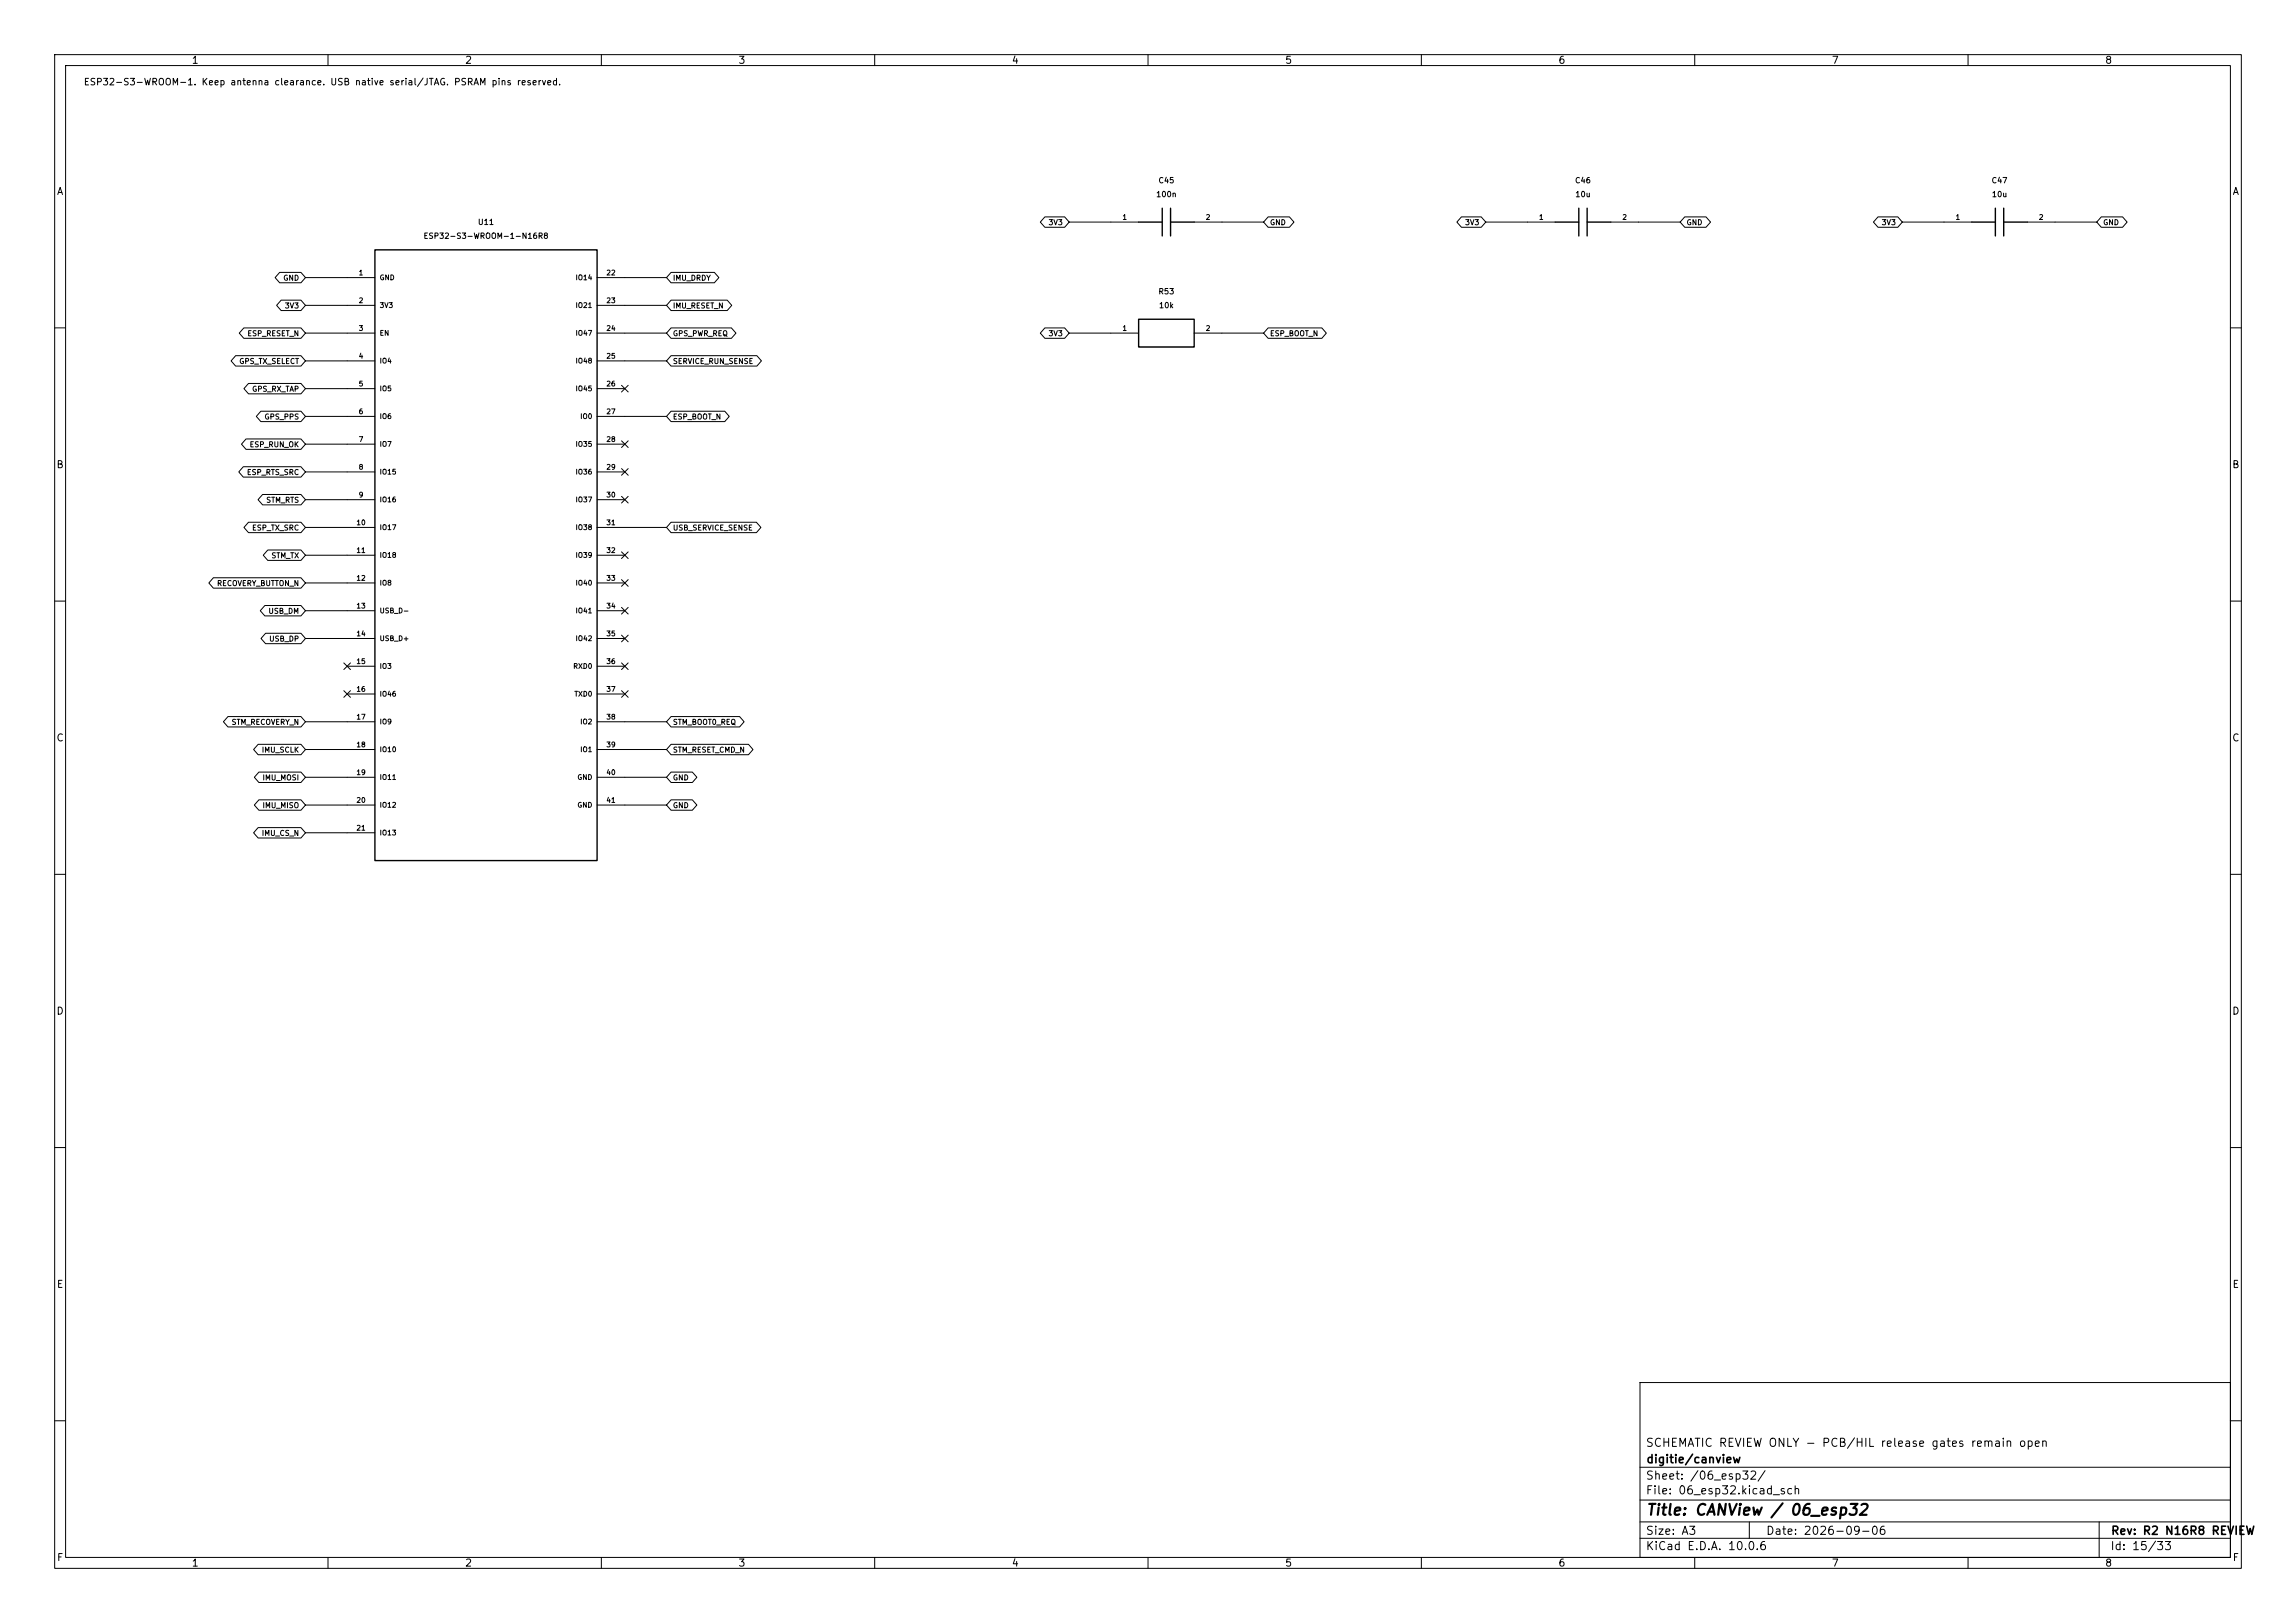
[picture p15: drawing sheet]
<svg xmlns="http://www.w3.org/2000/svg" width="420mm" height="297mm" viewBox="0 0 420 297" stroke-linecap="round" stroke-linejoin="round" font-family="sans-serif">
<defs><g id="words">
<text font-size="2" x="301" y="277.8">Title: CANView / 06_esp32</text>
<g font-size="1.5">
<text x="300.9" y="265.1">SCHEMATIC REVIEW ONLY - PCB/HIL release gates remain open</text>
<text x="301" y="268.1">digitie/canview</text>
<text x="300.9" y="273.8">File: 06_esp32.kicad_sch</text>
<text x="300.9" y="271.1">Sheet: /06_esp32/</text>
<text x="300.9" y="281.2">Size: A3</text>
<text x="322.9" y="281.2">Date: 2026-09-06</text>
<text x="386" y="281.2">Rev: R2 N16R8 REVIEW</text>
<text x="300.9" y="284">KiCad E.D.A. 10.0.6</text>
<text x="385.9" y="284">Id: 15/33</text>
</g>
<g font-size="1.3">
<text x="35" y="12">1</text>
<text x="85" y="12">2</text>
<text x="135" y="12">3</text>
<text x="185" y="12">4</text>
<text x="235" y="12">5</text>
<text x="285" y="12">6</text>
<text x="335" y="12">7</text>
<text x="385" y="12">8</text>
<text x="10.3" y="36">A</text>
<text x="408.3" y="36">A</text>
<text x="10.2" y="86">B</text>
<text x="408.2" y="86">B</text>
<text x="10.2" y="136">C</text>
<text x="408.2" y="136">C</text>
<text x="10.2" y="186">D</text>
<text x="408.2" y="186">D</text>
<text x="10.3" y="236">E</text>
<text x="408.3" y="236">E</text>
<text x="10.3" y="286">F</text>
<text x="35" y="287">1</text>
<text x="85" y="287">2</text>
<text x="135" y="287">3</text>
<text x="185" y="287">4</text>
<text x="235" y="287">5</text>
<text x="285" y="287">6</text>
<text x="335" y="287">7</text>
<text x="385" y="287">8</text>
<text x="408.3" y="286">F</text>
</g>
<text font-size="1.2" x="15.2" y="15.9">ESP32-S3-WROOM-1. Keep antenna clearance. USB native serial/JTAG. PSRAM pins reserved.</text>
<g font-size="1">
<text x="211.8" y="33.8">C45</text>
<text x="288" y="33.8">C46</text>
<text x="364.2" y="33.8">C47</text>
<text x="87.3" y="41.4">U11</text>
<text x="191.7" y="41.4">3V3</text>
<text x="211.4" y="36.3">100n</text>
<text x="232.2" y="41.4">GND</text>
<text x="267.9" y="41.4">3V3</text>
<text x="288.1" y="36.3">10u</text>
<text x="308.4" y="41.4">GND</text>
<text x="344.1" y="41.4">3V3</text>
<text x="364.3" y="36.3">10u</text>
<text x="384.6" y="41.4">GND</text>
<text x="77.4" y="43.9">ESP32-S3-WROOM-1-N16R8</text>
<text x="51.7" y="51.6">GND</text>
<text x="123" y="51.6">IMU_DRDY</text>
<text x="52" y="56.7">3V3</text>
<text x="123" y="56.7">IMU_RESET_N</text>
<text x="211.8" y="54.1">R53</text>
<text x="211.9" y="56.6">10k</text>
<text x="45.2" y="61.7">ESP_RESET_N</text>
<text x="123" y="61.7">GPS_PWR_REQ</text>
<text x="191.7" y="61.7">3V3</text>
<text x="232.2" y="61.7">ESP_BOOT_N</text>
<text x="43.7" y="66.8">GPS_TX_SELECT</text>
<text x="46" y="71.9">GPS_RX_TAP</text>
<text x="123" y="66.8">SERVICE_RUN_SENSE</text>
<text x="48.3" y="77">GPS_PPS</text>
<text x="123" y="77">ESP_BOOT_N</text>
<text x="45.6" y="82.1">ESP_RUN_OK</text>
<text x="45.1" y="87.1">ESP_RTS_SRC</text>
<text x="48.6" y="92.2">STM_RTS</text>
<text x="46" y="97.3">ESP_TX_SRC</text>
<text x="123" y="97.3">USB_SERVICE_SENSE</text>
<text x="39.6" y="107.5">RECOVERY_BUTTON_N</text>
<text x="49.5" y="102.4">STM_TX</text>
<text x="49" y="112.5">USB_DM</text>
<text x="49.1" y="117.6">USB_DP</text>
<text x="42.3" y="132.9">STM_RECOVERY_N</text>
<text x="47.8" y="137.9">IMU_SCLK</text>
<text x="123" y="137.9">STM_RESET_CMD_N</text>
<text x="123" y="132.9">STM_BOOT0_REQ</text>
<text x="47.9" y="143">IMU_MOSI</text>
<text x="123" y="143">GND</text>
<text x="47.9" y="148.1">IMU_MISO</text>
<text x="123" y="148.1">GND</text>
<text x="47.8" y="153.2">IMU_CS_N</text>
</g>
<g font-size=".9">
<text x="205.2" y="40.4">1</text>
<text x="220.5" y="40.4">2</text>
<text x="281.4" y="40.4">1</text>
<text x="296.7" y="40.4">2</text>
<text x="357.6" y="40.4">1</text>
<text x="372.9" y="40.4">2</text>
<text x="65.5" y="50.6">1</text>
<text x="69.4" y="51.5">GND</text>
<text x="105.2" y="51.5">IO14</text>
<text x="110.8" y="50.6">22</text>
<text x="65.5" y="55.7">2</text>
<text x="69.4" y="56.6">3V3</text>
<text x="105.2" y="56.6">IO21</text>
<text x="110.8" y="55.7">23</text>
<text x="65.5" y="60.8">3</text>
<text x="65.5" y="65.8">4</text>
<text x="69.4" y="61.6">EN</text>
<text x="105.2" y="61.6">IO47</text>
<text x="110.8" y="60.8">24</text>
<text x="110.8" y="65.8">25</text>
<text x="205.2" y="60.8">1</text>
<text x="220.5" y="60.8">2</text>
<text x="65.5" y="70.9">5</text>
<text x="69.4" y="66.7">IO4</text>
<text x="69.4" y="71.8">IO5</text>
<text x="105.2" y="66.7">IO48</text>
<text x="105.2" y="71.8">IO45</text>
<text x="110.8" y="70.9">26</text>
<text x="65.5" y="76">6</text>
<text x="69.4" y="76.9">IO6</text>
<text x="106" y="76.9">IO0</text>
<text x="110.8" y="76">27</text>
<text x="65.5" y="81.1">7</text>
<text x="69.4" y="82">IO7</text>
<text x="105.2" y="82">IO35</text>
<text x="110.8" y="81.1">28</text>
<text x="65.5" y="86.2">8</text>
<text x="69.4" y="87">IO15</text>
<text x="105.2" y="87">IO36</text>
<text x="110.8" y="86.2">29</text>
<text x="65.5" y="91.2">9</text>
<text x="69.4" y="92.1">IO16</text>
<text x="105.2" y="92.1">IO37</text>
<text x="110.8" y="91.2">30</text>
<text x="65.1" y="96.3">10</text>
<text x="65.1" y="101.4">11</text>
<text x="69.4" y="97.2">IO17</text>
<text x="105.2" y="97.2">IO38</text>
<text x="110.8" y="96.3">31</text>
<text x="110.8" y="101.4">32</text>
<text x="65.1" y="106.5">12</text>
<text x="69.4" y="102.3">IO18</text>
<text x="69.4" y="107.4">IO8</text>
<text x="105.2" y="102.3">IO39</text>
<text x="105.2" y="107.4">IO40</text>
<text x="110.8" y="106.5">33</text>
<text x="65.1" y="111.6">13</text>
<text x="69.4" y="112.4">USB_D-</text>
<text x="105.2" y="112.4">IO41</text>
<text x="110.8" y="111.6">34</text>
<text x="65.1" y="116.6">14</text>
<text x="69.4" y="117.5">USB_D+</text>
<text x="105.2" y="117.5">IO42</text>
<text x="110.8" y="116.6">35</text>
<text x="65.1" y="121.7">15</text>
<text x="69.4" y="122.6">IO3</text>
<text x="104.8" y="122.6">RXD0</text>
<text x="110.8" y="121.7">36</text>
<text x="65.1" y="126.8">16</text>
<text x="65.1" y="131.9">17</text>
<text x="69.4" y="127.7">IO46</text>
<text x="105" y="127.7">TXD0</text>
<text x="110.8" y="126.8">37</text>
<text x="110.8" y="131.9">38</text>
<text x="65.1" y="137">18</text>
<text x="69.4" y="132.8">IO9</text>
<text x="69.4" y="137.8">IO10</text>
<text x="106" y="132.8">IO2</text>
<text x="106" y="137.8">IO1</text>
<text x="110.8" y="137">39</text>
<text x="65.1" y="142">19</text>
<text x="69.4" y="142.9">IO11</text>
<text x="105.5" y="142.9">GND</text>
<text x="110.8" y="142">40</text>
<text x="65.1" y="147.1">20</text>
<text x="69.4" y="148">IO12</text>
<text x="105.5" y="148">GND</text>
<text x="110.8" y="147.1">41</text>
<text x="65.1" y="152.2">21</text>
<text x="69.4" y="153.1">IO13</text>
</g>
</g></defs>
<g fill="none" stroke="#000" stroke-width=".18">
<path d="M10 10h400v277h-400zM12 12h396v273h-396zM60 10v2M110 10v2M160 10v2M210 10v2M260 10v2M310 10v2M360 10v2M191.1 39.7h3.6l.9 .9-.9 1h-3.6l-.8-1zM232 39.7h3.9l.8 .9-.8 1h-3.9l-.9-1zM267.3 39.7h3.6l.9 .9-.9 1h-3.6l-.8-1z"/>
<path d="M308.2 39.7h3.9l.8 .9-.8 1h-3.9l-.9-1zM343.5 39.7h3.6l.9 .9-.9 1h-3.6l-.8-1zM384.4 39.7h3.9l.8 .9-.8 1h-3.9l-.9-1zM51.2 49.8h3.8l.9 1-.9 1h-3.8l-.9-1zM51.4 54.9h3.6l.9 1-.9 .9h-3.6l-.8-.9zM55.9 50.8h12.7M55.9 55.9h12.7M109.2 50.8h12.7M109.2 55.9h12.7M122.8 49.8h7.9l.8 1-.8 1h-7.9l-.9-1zM122.8 54.9h10.2l.9 1-.9 .9h-10.2l-.9-.9zM195.6 40.6h12.7"/>
<path d="M218.4 40.6h12.7M271.8 40.6h12.7M294.6 40.6h12.7M348 40.6h12.7M370.8 40.6h12.7M10 60h2M43.1 65.1h11.9l.9 .9-.9 1h-11.9l-.8-1zM44.6 60h10.4l.9 1-.9 .9h-10.4l-.8-.9zM45.5 70.2h9.5l.9 .9-.9 1h-9.5l-.9-1zM47.7 75.2h7.3l.9 1-.9 1h-7.3l-.8-1zM55.9 61h12.7M55.9 66h12.7"/>
<path d="M55.9 71.1h12.7M55.9 76.2h12.7M109.2 61h12.7M109.2 66h12.7M109.2 71.1h5.1M109.2 76.2h12.7M113.7 70.5l1.2 1.2M114.9 70.5l-1.2 1.2M122.8 60h11l.8 1-.8 .9h-11l-.9-.9zM122.8 65.1h15.7l.8 .9-.8 1h-15.7l-.9-1zM122.8 75.2h9.8l.8 1-.8 1h-9.8l-.9-1zM191.1 60h3.6l.9 1-.9 .9h-3.6l-.8-.9z"/>
<path d="M195.6 61h12.7M218.4 61h12.7M232 60h9.8l.8 1-.8 .9h-9.8l-.9-.9zM408 60h2M44.5 85.4h10.5l.9 1-.9 .9h-10.5l-.8-.9zM45 80.3h10l.9 1-.9 .9h-10l-.8-.9zM45.5 95.6h9.5l.9 .9-.9 1h-9.5l-.9-1zM48 90.5h7l.9 .9-.9 1h-7l-.8-1zM55.9 81.3h12.7M55.9 86.4h12.7M55.9 91.4h12.7M55.9 96.5h12.7"/>
<path d="M109.2 81.3h5.1M109.2 86.4h5.1M109.2 91.4h5.1M109.2 96.5h12.7M113.7 80.7l1.2 1.2M113.7 85.8l1.2 1.2M113.7 90.8l1.2 1.2M114.9 80.7l-1.2 1.2M114.9 85.8l-1.2 1.2M114.9 90.8l-1.2 1.2M122.8 95.6h15.6l.8 .9-.8 1h-15.6l-.9-1zM10 110h2"/>
<path d="M39 105.7h16l.9 1-.9 .9h-16l-.8-.9zM48.4 110.8h6.6l.9 1-.9 .9h-6.6l-.8-.9zM48.6 115.9h6.4l.9 .9-.9 1h-6.4l-.9-1zM49 100.6h6l.9 1-.9 1h-6l-.8-1zM55.9 101.6h12.7M55.9 106.7h12.7M55.9 111.8h12.7M55.9 116.8h12.7M109.2 101.6h5.1M109.2 106.7h5.1M109.2 111.8h5.1M109.2 116.8h5.1"/>
<path d="M113.7 101l1.2 1.2M113.7 106.1l1.2 1.2M113.7 111.2l1.2 1.2M113.7 116.2l1.2 1.2M114.9 101l-1.2 1.2M114.9 106.1l-1.2 1.2M114.9 111.2l-1.2 1.2M114.9 116.2l-1.2 1.2M408 110h2M41.7 131.1h13.3l.9 1-.9 .9h-13.3l-.8-.9zM47.2 136.2h7.8l.9 1-.9 .9h-7.8l-.8-.9zM55.9 132.1h12.7"/>
<path d="M55.9 137.2h12.7M62.9 126.4l1.2 1.2M62.9 121.3l1.2 1.2M63.5 121.9h5.1M63.5 127h5.1M64.1 121.3l-1.2 1.2M64.1 126.4l-1.2 1.2M109.2 121.9h5.1M109.2 127h5.1M109.2 132.1h12.7M109.2 137.2h12.7M113.7 121.3l1.2 1.2"/>
<path d="M113.7 126.4l1.2 1.2M114.9 121.3l-1.2 1.2M114.9 126.4l-1.2 1.2M122.8 136.2h14.1l.8 1-.8 .9h-14.1l-.9-.9zM122.8 131.1h12.5l.8 1-.8 .9h-12.5l-.9-.9zM10 160h2M47.2 151.4h7.8l.9 1-.9 1h-7.8l-.8-1zM47.4 141.3h7.6l.9 .9-.9 1h-7.6l-.9-1zM47.4 146.4h7.6l.9 .9-.9 1h-7.6l-.9-1zM55.9 142.2h12.7M55.9 147.3h12.7M55.9 152.4h12.7"/>
<path d="M109.2 142.2h12.7M109.2 147.3h12.7M122.8 141.3h3.8l.9 .9-.9 1h-3.8l-.9-1zM122.8 146.4h3.8l.9 .9-.9 1h-3.8l-.9-1zM408 160h2M10 210h2M408 210h2M300 253h108v32h-108zM10 260h2M300 278.5h108M300 274.5h108M300 268.5h108"/>
<path d="M320 278.5v3M384 278.5v6.5M408 260h2M60 285v2M110 285v2M160 285v2M210 285v2M260 285v2M300 281.5h108M310 285v2M360 285v2"/>
</g>
<g fill="none" stroke="#000" stroke-width=".25">
<path d="M212.6 38.1v5.1M214.1 38.1v5.1M288.8 38.1v5.1M290.3 38.1v5.1M365 38.1v5.1M366.5 38.1v5.1M68.6 45.7h40.6v111.8h-40.6zM208.3 58.4h10.1v5.1h-10.1zM208.3 40.6h4.3M214.1 40.6h4.3M284.5 40.6h4.3M290.3 40.6h4.3"/>
<path d="M360.7 40.6h4.3M366.5 40.6h4.3"/>
</g>
<use href="#words"/>
</svg>
